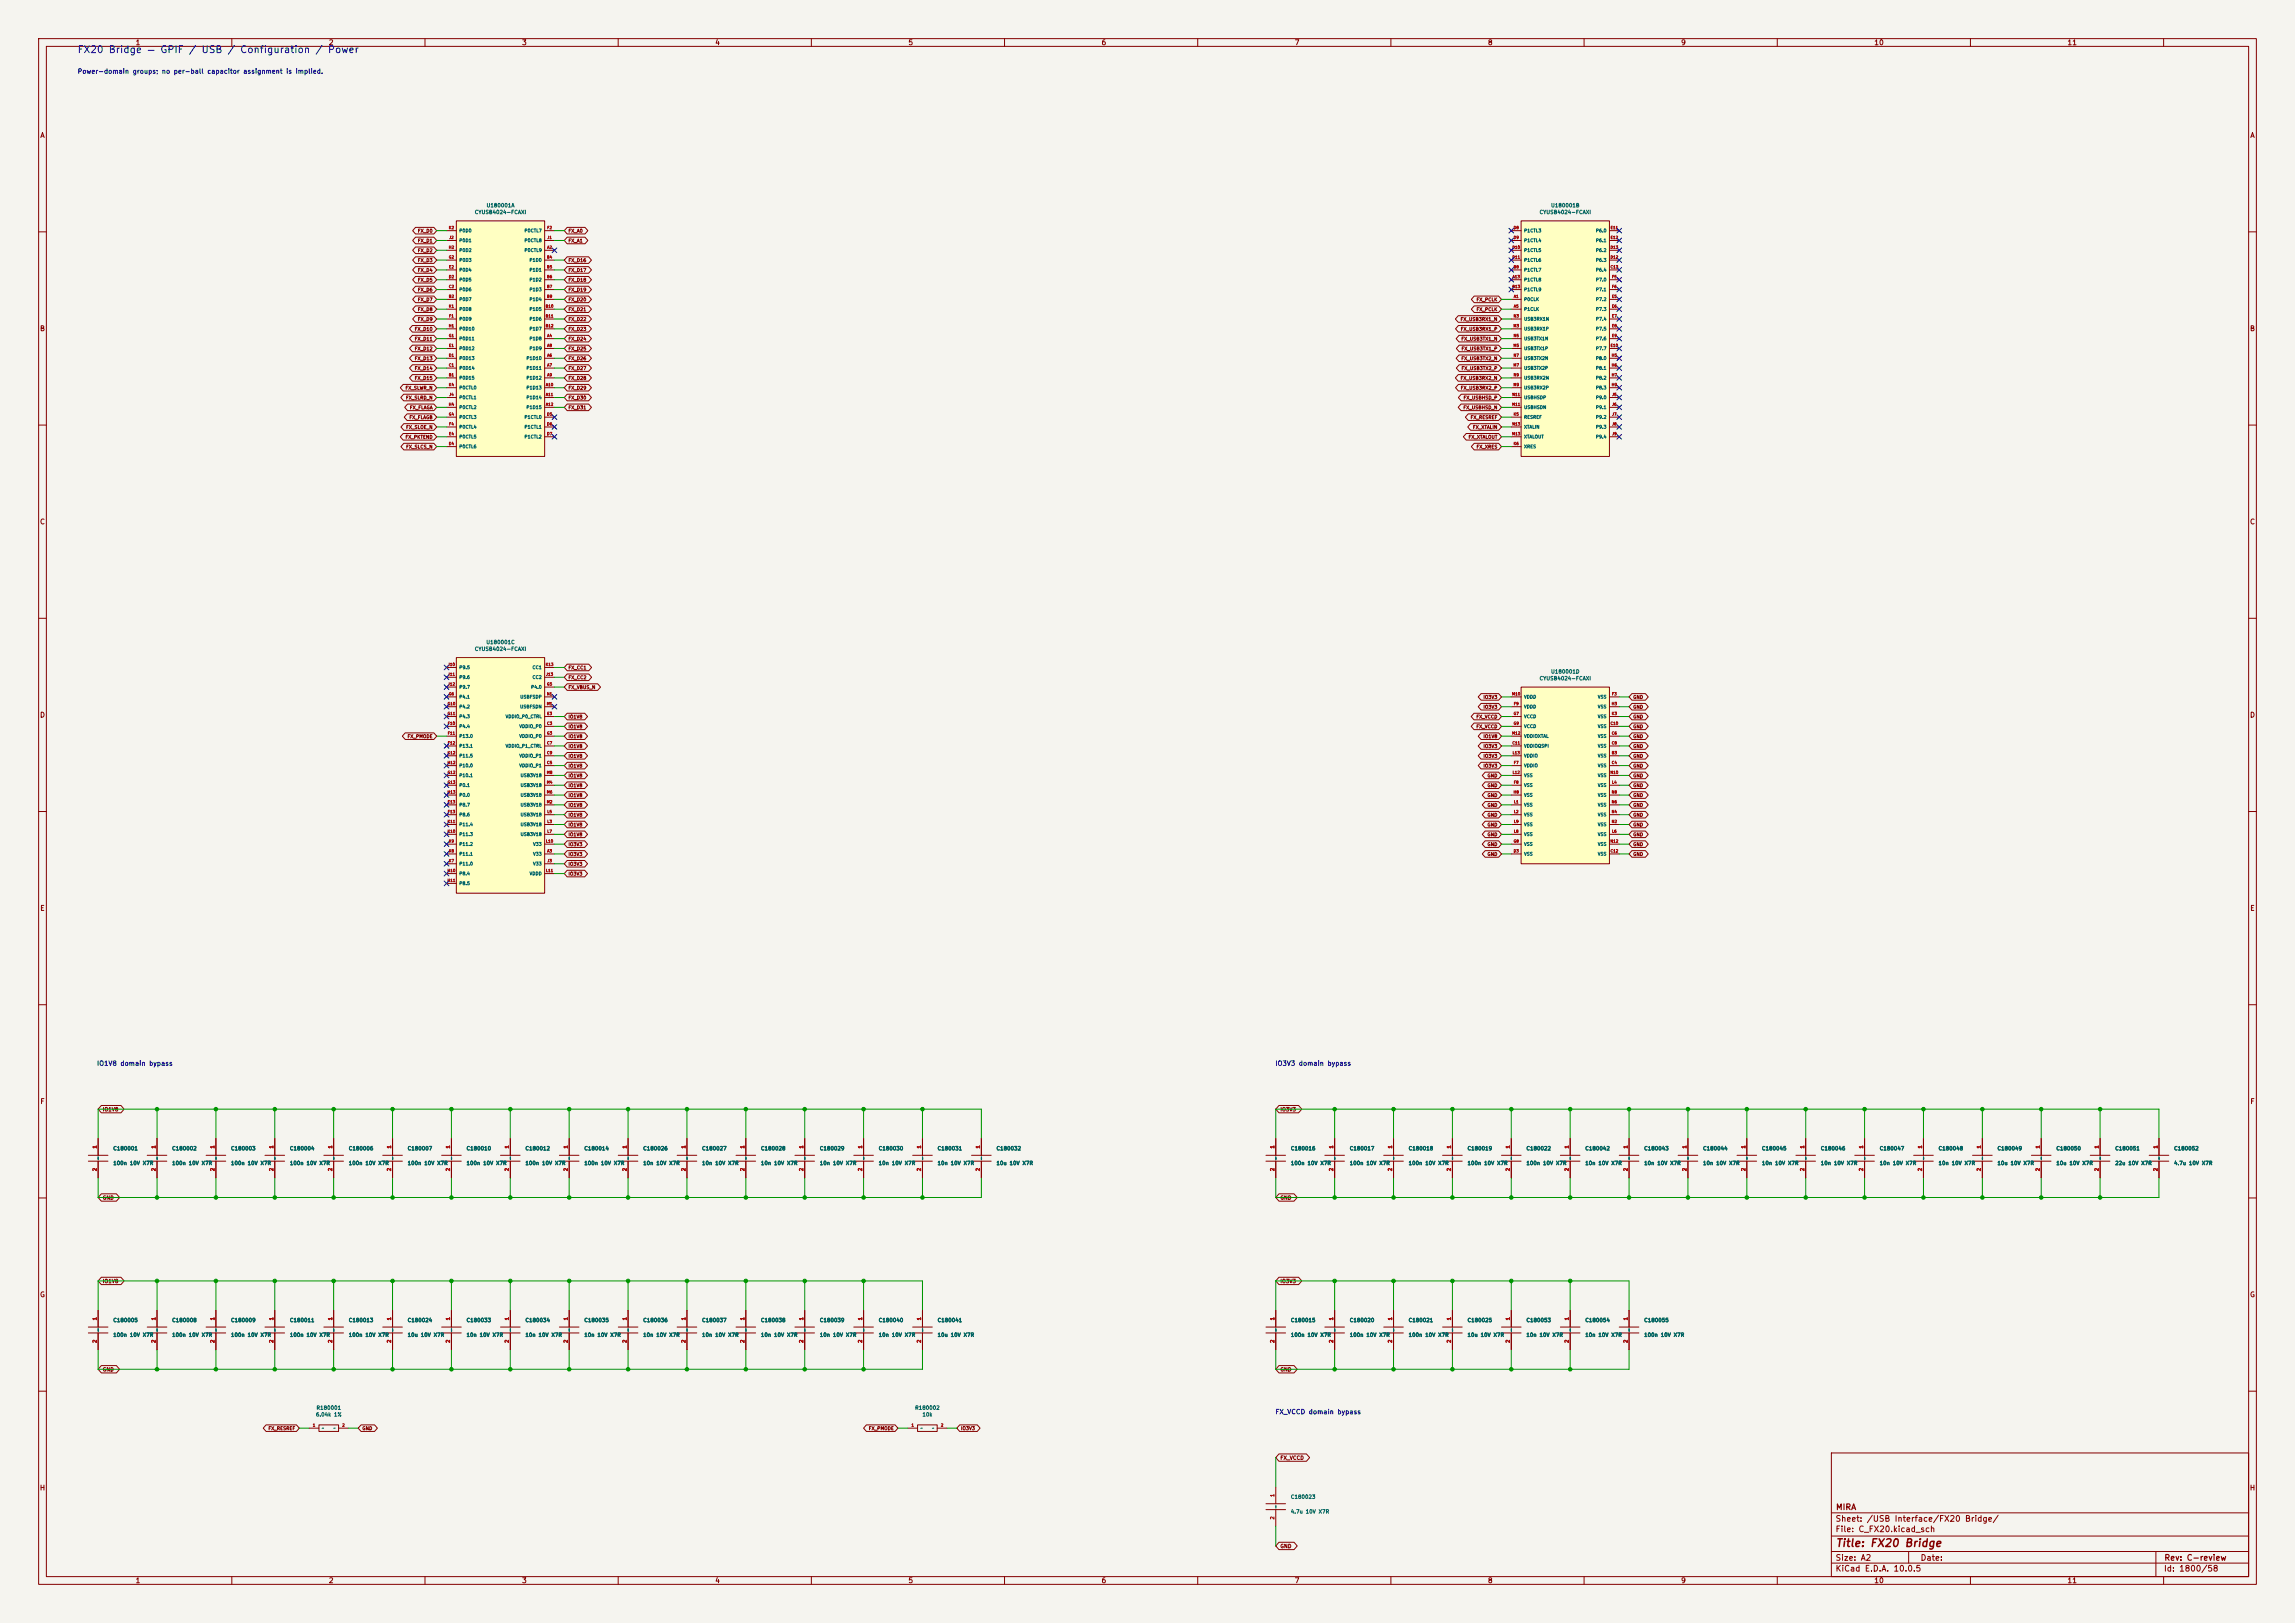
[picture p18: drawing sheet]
<svg xmlns="http://www.w3.org/2000/svg" width="594mm" height="420mm" viewBox="0 0 594 420" stroke-linecap="round" stroke-linejoin="round" font-family="sans-serif">
<defs><g id="words">
<text font-size="2" fill="#840000" x="475" y="400.8">Title: FX20 Bridge</text>
<text font-size="1.8" fill="#0000c2" x="19.9" y="14.2">FX20 Bridge — GPIF / USB / Configuration / Power</text>
<g font-size="1.5" fill="#840000">
<text x="475" y="394.1">Sheet: /USB Interface/FX20 Bridge/</text>
<text x="475.1" y="391.1">MIRA</text>
<text x="475" y="396.8">File: C_FX20.kicad_sch</text>
<text x="475" y="407">KiCad E.D.A. 10.0.5</text>
<text x="475" y="404.2">Size: A2</text>
<text x="497" y="404.2">Date:</text>
<text x="560" y="407">Id: 1800/58</text>
<text x="560.1" y="404.2">Rev: C-review</text>
</g>
<g font-size="1.3" fill="#840000">
<text x="35" y="12">1</text>
<text x="85" y="12">2</text>
<text x="135" y="12">3</text>
<text x="185" y="12">4</text>
<text x="235" y="12">5</text>
<text x="285" y="12">6</text>
<text x="335" y="12">7</text>
<text x="385" y="12">8</text>
<text x="435" y="12">9</text>
<text x="485" y="12">10</text>
<text x="535" y="12">11</text>
<text x="10.3" y="36">A</text>
<text x="582.3" y="36">A</text>
<text x="10.2" y="86">B</text>
<text x="582.2" y="86">B</text>
<text x="10.2" y="136">C</text>
<text x="582.2" y="136">C</text>
<text x="10.2" y="186">D</text>
<text x="582.2" y="186">D</text>
<text x="10.3" y="236">E</text>
<text x="582.3" y="236">E</text>
<text x="10.3" y="286">F</text>
<text x="582.3" y="286">F</text>
<text x="10.2" y="336">G</text>
<text x="582.2" y="336">G</text>
<text x="10.2" y="386">H</text>
<text x="582.2" y="386">H</text>
<text x="35" y="410">1</text>
<text x="85" y="410">2</text>
<text x="135" y="410">3</text>
<text x="185" y="410">4</text>
<text x="235" y="410">5</text>
<text x="285" y="410">6</text>
<text x="335" y="410">7</text>
<text x="385" y="410">8</text>
<text x="435" y="410">9</text>
<text x="485" y="410">10</text>
<text x="535" y="410">11</text>
</g>
<g font-size="1.2" fill="#0000c2">
<text x="20" y="19.4">Power-domain groups; no per-ball capacitor assignment is implied.</text>
<text x="25" y="276.1">IO1V8 domain bypass</text>
<text x="330" y="276.1">IO3V3 domain bypass</text>
<text x="330" y="366.3">FX_VCCD domain bypass</text>
</g>
<g font-size="1" fill="#006464">
<text x="125.8" y="53.9">U180001A</text>
<text x="401.3" y="53.9">U180001B</text>
<text x="122.8" y="55.6">CYUSB4024-FCAXI</text>
<text x="398.4" y="55.6">CYUSB4024-FCAXI</text>
<text x="125.8" y="166.9">U180001C</text>
<text x="122.8" y="168.6">CYUSB4024-FCAXI</text>
<text x="398.4" y="176.3">CYUSB4024-FCAXI</text>
<text x="401.3" y="174.5">U180001D</text>
<text x="29.2" y="297.9">C180001</text>
<text x="44.4" y="297.9">C180002</text>
<text x="59.7" y="297.9">C180003</text>
<text x="74.9" y="297.9">C180004</text>
<text x="90.2" y="297.9">C180006</text>
<text x="105.4" y="297.9">C180007</text>
<text x="120.6" y="297.9">C180010</text>
<text x="135.9" y="297.9">C180012</text>
<text x="151.1" y="297.9">C180014</text>
<text x="166.4" y="297.9">C180026</text>
<text x="181.6" y="297.9">C180027</text>
<text x="196.8" y="297.9">C180028</text>
<text x="212.1" y="297.9">C180029</text>
<text x="227.3" y="297.9">C180030</text>
<text x="242.6" y="297.9">C180031</text>
<text x="257.8" y="297.9">C180032</text>
<text x="334" y="297.9">C180016</text>
<text x="349.2" y="297.9">C180017</text>
<text x="364.5" y="297.9">C180018</text>
<text x="379.7" y="297.9">C180019</text>
<text x="395" y="297.9">C180022</text>
<text x="410.2" y="297.9">C180042</text>
<text x="425.4" y="297.9">C180043</text>
<text x="440.7" y="297.9">C180044</text>
<text x="455.9" y="297.9">C180045</text>
<text x="471.2" y="297.9">C180046</text>
<text x="486.4" y="297.9">C180047</text>
<text x="501.6" y="297.9">C180048</text>
<text x="516.9" y="297.9">C180049</text>
<text x="532.1" y="297.9">C180050</text>
<text x="547.4" y="297.9">C180051</text>
<text x="562.6" y="297.9">C180052</text>
<text x="29.2" y="301.7">100n 10V X7R</text>
<text x="44.4" y="301.7">100n 10V X7R</text>
<text x="59.7" y="301.7">100n 10V X7R</text>
<text x="74.9" y="301.7">100n 10V X7R</text>
<text x="90.2" y="301.7">100n 10V X7R</text>
<text x="105.4" y="301.7">100n 10V X7R</text>
<text x="120.6" y="301.7">100n 10V X7R</text>
<text x="135.9" y="301.7">100n 10V X7R</text>
<text x="151.1" y="301.7">100n 10V X7R</text>
<text x="166.4" y="301.7">10n 10V X7R</text>
<text x="181.6" y="301.7">10n 10V X7R</text>
<text x="196.8" y="301.7">10n 10V X7R</text>
<text x="212.1" y="301.7">10n 10V X7R</text>
<text x="227.3" y="301.7">10n 10V X7R</text>
<text x="242.6" y="301.7">10n 10V X7R</text>
<text x="257.8" y="301.7">10u 10V X7R</text>
<text x="334" y="301.7">100n 10V X7R</text>
<text x="349.2" y="301.7">100n 10V X7R</text>
<text x="364.5" y="301.7">100n 10V X7R</text>
<text x="379.7" y="301.7">100n 10V X7R</text>
<text x="395" y="301.7">100n 10V X7R</text>
<text x="410.2" y="301.7">10n 10V X7R</text>
<text x="425.4" y="301.7">10n 10V X7R</text>
<text x="440.7" y="301.7">10n 10V X7R</text>
<text x="455.9" y="301.7">10n 10V X7R</text>
<text x="471.2" y="301.7">10n 10V X7R</text>
<text x="486.4" y="301.7">10n 10V X7R</text>
<text x="501.6" y="301.7">10n 10V X7R</text>
<text x="516.9" y="301.7">10u 10V X7R</text>
<text x="532.1" y="301.7">10u 10V X7R</text>
<text x="547.4" y="301.7">22u 10V X7R</text>
<text x="562.6" y="301.7">4.7u 10V X7R</text>
<text x="29.2" y="342.3">C180005</text>
<text x="29.2" y="346.2">100n 10V X7R</text>
<text x="44.4" y="342.3">C180008</text>
<text x="44.4" y="346.2">100n 10V X7R</text>
<text x="59.7" y="342.3">C180009</text>
<text x="59.7" y="346.2">100n 10V X7R</text>
<text x="74.9" y="342.3">C180011</text>
<text x="74.9" y="346.2">100n 10V X7R</text>
<text x="90.2" y="342.3">C180013</text>
<text x="90.2" y="346.2">100n 10V X7R</text>
<text x="105.4" y="342.3">C180024</text>
<text x="105.4" y="346.2">10u 10V X7R</text>
<text x="120.6" y="342.3">C180033</text>
<text x="120.6" y="346.2">10n 10V X7R</text>
<text x="135.9" y="342.3">C180034</text>
<text x="135.9" y="346.2">10n 10V X7R</text>
<text x="151.1" y="342.3">C180035</text>
<text x="151.1" y="346.2">10n 10V X7R</text>
<text x="166.4" y="342.3">C180036</text>
<text x="166.4" y="346.2">10n 10V X7R</text>
<text x="181.6" y="342.3">C180037</text>
<text x="181.6" y="346.2">10n 10V X7R</text>
<text x="196.8" y="342.3">C180038</text>
<text x="196.8" y="346.2">10n 10V X7R</text>
<text x="212.1" y="342.3">C180039</text>
<text x="212.1" y="346.2">10n 10V X7R</text>
<text x="227.3" y="342.3">C180040</text>
<text x="227.3" y="346.2">10n 10V X7R</text>
<text x="242.6" y="342.3">C180041</text>
<text x="242.6" y="346.2">10u 10V X7R</text>
<text x="334" y="342.3">C180015</text>
<text x="334" y="346.2">100n 10V X7R</text>
<text x="349.2" y="342.3">C180020</text>
<text x="349.2" y="346.2">100n 10V X7R</text>
<text x="364.5" y="342.3">C180021</text>
<text x="364.5" y="346.2">100n 10V X7R</text>
<text x="379.7" y="342.3">C180025</text>
<text x="379.7" y="346.2">10u 10V X7R</text>
<text x="395" y="342.3">C180053</text>
<text x="395" y="346.2">10n 10V X7R</text>
<text x="410.2" y="342.3">C180054</text>
<text x="410.2" y="346.2">10n 10V X7R</text>
<text x="425.4" y="342.3">C180055</text>
<text x="425.4" y="346.2">100n 10V X7R</text>
<text x="81.8" y="365">R180001</text>
<text x="236.7" y="365">R180002</text>
<text x="81.7" y="366.8">6.04k 1%</text>
<text x="238.6" y="366.8">10k</text>
<text x="334" y="388.1">C180023</text>
<text x="334" y="391.9">4.7u 10V X7R</text>
</g>
<g font-size="1" fill="#840000">
<text x="26.5" y="287.8">IO1V8</text>
<text x="331.3" y="287.8">IO3V3</text>
<text x="26.5" y="310.7">GND</text>
<text x="331.3" y="310.7">GND</text>
<text x="26.5" y="332.3">IO1V8</text>
<text x="331.3" y="332.3">IO3V3</text>
<text x="26.5" y="355.1">GND</text>
<text x="331.3" y="355.1">GND</text>
<text x="331.3" y="378">FX_VCCD</text>
<text x="331.3" y="400.8">GND</text>
</g>
<g font-size=".9" fill="#840000">
<text x="108" y="60.4">FX_D0</text>
<text x="108" y="62.9">FX_D1</text>
<text x="108" y="65.5">FX_D2</text>
<text x="147" y="60.4">FX_A0</text>
<text x="147" y="62.9">FX_A1</text>
<text x="108" y="68">FX_D3</text>
<text x="108" y="70.6">FX_D4</text>
<text x="147" y="68">FX_D16</text>
<text x="147" y="70.6">FX_D17</text>
<text x="108" y="73.1">FX_D5</text>
<text x="108" y="75.6">FX_D6</text>
<text x="147" y="73.1">FX_D18</text>
<text x="147" y="75.6">FX_D19</text>
<text x="108" y="78.2">FX_D7</text>
<text x="108" y="80.7">FX_D8</text>
<text x="108" y="83.3">FX_D9</text>
<text x="147" y="78.2">FX_D20</text>
<text x="147" y="80.7">FX_D21</text>
<text x="147" y="83.3">FX_D22</text>
<text x="377.9" y="83.3">FX_USB3RX1_N</text>
<text x="382.1" y="80.7">FX_PCLK</text>
<text x="382.1" y="78.2">FX_PCLK</text>
<text x="107.2" y="88.3">FX_D11</text>
<text x="107.2" y="85.8">FX_D10</text>
<text x="147" y="85.8">FX_D23</text>
<text x="147" y="88.3">FX_D24</text>
<text x="378" y="85.8">FX_USB3RX1_P</text>
<text x="378.1" y="88.3">FX_USB3TX1_N</text>
<text x="107.2" y="90.9">FX_D12</text>
<text x="107.2" y="93.4">FX_D13</text>
<text x="107.2" y="96">FX_D14</text>
<text x="147" y="90.9">FX_D25</text>
<text x="147" y="96">FX_D27</text>
<text x="147" y="93.4">FX_D26</text>
<text x="378.1" y="93.4">FX_USB3TX2_N</text>
<text x="378.2" y="90.9">FX_USB3TX1_P</text>
<text x="378.2" y="96">FX_USB3TX2_P</text>
<text x="104.8" y="101">FX_SLWR_N</text>
<text x="107.2" y="98.5">FX_D15</text>
<text x="147" y="98.5">FX_D28</text>
<text x="147" y="101">FX_D29</text>
<text x="377.9" y="98.5">FX_USB3RX2_N</text>
<text x="378" y="101">FX_USB3RX2_P</text>
<text x="105" y="103.6">FX_SLRD_N</text>
<text x="106" y="106.1">FX_FLAGA</text>
<text x="147" y="103.6">FX_D30</text>
<text x="147" y="106.1">FX_D31</text>
<text x="378.7" y="106.1">FX_USBHSD_N</text>
<text x="378.7" y="103.6">FX_USBHSD_P</text>
<text x="104.8" y="113.7">FX_PKTEND</text>
<text x="105" y="111.2">FX_SLOE_N</text>
<text x="105.9" y="108.7">FX_FLAGB</text>
<text x="380" y="113.7">FX_XTALOUT</text>
<text x="380.5" y="108.7">FX_RESREF</text>
<text x="381.1" y="111.2">FX_XTALIN</text>
<text x="105" y="116.3">FX_SLCS_N</text>
<text x="382.1" y="116.3">FX_XRES</text>
<text x="147" y="173.4">FX_CC1</text>
<text x="147" y="176">FX_CC2</text>
<text x="147" y="178.5">FX_VBUS_N</text>
<text x="383.8" y="181">IO3V3</text>
<text x="383.8" y="183.6">IO3V3</text>
<text x="422.6" y="181">GND</text>
<text x="422.6" y="183.6">GND</text>
<text x="105.4" y="191.2">FX_PMODE</text>
<text x="147" y="188.7">IO1V8</text>
<text x="147" y="186.1">IO1V8</text>
<text x="147" y="191.2">IO1V8</text>
<text x="382" y="188.7">FX_VCCD</text>
<text x="382" y="186.1">FX_VCCD</text>
<text x="383.8" y="191.2">IO1V8</text>
<text x="422.6" y="186.1">GND</text>
<text x="422.6" y="188.7">GND</text>
<text x="422.6" y="191.2">GND</text>
<text x="147" y="193.7">IO1V8</text>
<text x="147" y="196.3">IO1V8</text>
<text x="383.8" y="196.3">IO3V3</text>
<text x="383.8" y="193.7">IO3V3</text>
<text x="422.6" y="193.7">GND</text>
<text x="422.6" y="196.3">GND</text>
<text x="147" y="198.8">IO1V8</text>
<text x="147" y="201.4">IO1V8</text>
<text x="147" y="203.9">IO1V8</text>
<text x="383.8" y="198.8">IO3V3</text>
<text x="384.9" y="201.4">GND</text>
<text x="384.9" y="203.9">GND</text>
<text x="422.6" y="198.8">GND</text>
<text x="422.6" y="201.4">GND</text>
<text x="422.6" y="203.9">GND</text>
<text x="147" y="209">IO1V8</text>
<text x="147" y="206.4">IO1V8</text>
<text x="384.9" y="206.4">GND</text>
<text x="384.9" y="209">GND</text>
<text x="422.6" y="206.4">GND</text>
<text x="422.6" y="209">GND</text>
<text x="147" y="211.5">IO1V8</text>
<text x="147" y="214.1">IO1V8</text>
<text x="384.9" y="214.1">GND</text>
<text x="384.9" y="211.5">GND</text>
<text x="422.6" y="211.5">GND</text>
<text x="422.6" y="214.1">GND</text>
<text x="147" y="216.6">IO1V8</text>
<text x="147" y="219.1">IO3V3</text>
<text x="147" y="221.7">IO3V3</text>
<text x="384.9" y="221.7">GND</text>
<text x="384.9" y="216.6">GND</text>
<text x="384.9" y="219.1">GND</text>
<text x="422.6" y="221.7">GND</text>
<text x="422.6" y="219.1">GND</text>
<text x="422.6" y="216.6">GND</text>
<text x="147" y="224.2">IO3V3</text>
<text x="147" y="226.8">IO3V3</text>
<text x="69.4" y="370.3">FX_RESREF</text>
<text x="93.7" y="370.3">GND</text>
<text x="224.8" y="370.3">FX_PMODE</text>
<text x="248.6" y="370.3">IO3V3</text>
</g>
<g font-size=".9" fill="#a90000">
<text x="25.2" y="297.3" transform="rotate(-90 25.2 297.3)">1</text>
<text x="40.4" y="297.3" transform="rotate(-90 40.4 297.3)">1</text>
<text x="55.7" y="297.3" transform="rotate(-90 55.7 297.3)">1</text>
<text x="70.9" y="297.3" transform="rotate(-90 70.9 297.3)">1</text>
<text x="86.2" y="297.3" transform="rotate(-90 86.2 297.3)">1</text>
<text x="101.4" y="297.3" transform="rotate(-90 101.4 297.3)">1</text>
<text x="116.6" y="297.3" transform="rotate(-90 116.6 297.3)">1</text>
<text x="131.9" y="297.3" transform="rotate(-90 131.9 297.3)">1</text>
<text x="147.1" y="297.3" transform="rotate(-90 147.1 297.3)">1</text>
<text x="162.4" y="297.3" transform="rotate(-90 162.4 297.3)">1</text>
<text x="177.6" y="297.3" transform="rotate(-90 177.6 297.3)">1</text>
<text x="192.8" y="297.3" transform="rotate(-90 192.8 297.3)">1</text>
<text x="208.1" y="297.3" transform="rotate(-90 208.1 297.3)">1</text>
<text x="223.3" y="297.3" transform="rotate(-90 223.3 297.3)">1</text>
<text x="238.6" y="297.3" transform="rotate(-90 238.6 297.3)">1</text>
<text x="253.8" y="297.3" transform="rotate(-90 253.8 297.3)">1</text>
<text x="330" y="297.3" transform="rotate(-90 330 297.3)">1</text>
<text x="345.2" y="297.3" transform="rotate(-90 345.2 297.3)">1</text>
<text x="360.5" y="297.3" transform="rotate(-90 360.5 297.3)">1</text>
<text x="375.7" y="297.3" transform="rotate(-90 375.7 297.3)">1</text>
<text x="391" y="297.3" transform="rotate(-90 391 297.3)">1</text>
<text x="406.2" y="297.3" transform="rotate(-90 406.2 297.3)">1</text>
<text x="421.4" y="297.3" transform="rotate(-90 421.4 297.3)">1</text>
<text x="436.7" y="297.3" transform="rotate(-90 436.7 297.3)">1</text>
<text x="451.9" y="297.3" transform="rotate(-90 451.9 297.3)">1</text>
<text x="467.2" y="297.3" transform="rotate(-90 467.2 297.3)">1</text>
<text x="482.4" y="297.3" transform="rotate(-90 482.4 297.3)">1</text>
<text x="497.6" y="297.3" transform="rotate(-90 497.6 297.3)">1</text>
<text x="512.9" y="297.3" transform="rotate(-90 512.9 297.3)">1</text>
<text x="528.1" y="297.3" transform="rotate(-90 528.1 297.3)">1</text>
<text x="543.4" y="297.3" transform="rotate(-90 543.4 297.3)">1</text>
<text x="558.6" y="297.3" transform="rotate(-90 558.6 297.3)">1</text>
<text x="25.2" y="303.2" transform="rotate(-90 25.2 303.2)">2</text>
<text x="40.4" y="303.2" transform="rotate(-90 40.4 303.2)">2</text>
<text x="55.7" y="303.2" transform="rotate(-90 55.7 303.2)">2</text>
<text x="70.9" y="303.2" transform="rotate(-90 70.9 303.2)">2</text>
<text x="86.2" y="303.2" transform="rotate(-90 86.2 303.2)">2</text>
<text x="101.4" y="303.2" transform="rotate(-90 101.4 303.2)">2</text>
<text x="116.6" y="303.2" transform="rotate(-90 116.6 303.2)">2</text>
<text x="131.9" y="303.2" transform="rotate(-90 131.9 303.2)">2</text>
<text x="147.1" y="303.2" transform="rotate(-90 147.1 303.2)">2</text>
<text x="162.4" y="303.2" transform="rotate(-90 162.4 303.2)">2</text>
<text x="177.6" y="303.2" transform="rotate(-90 177.6 303.2)">2</text>
<text x="192.8" y="303.2" transform="rotate(-90 192.8 303.2)">2</text>
<text x="208.1" y="303.2" transform="rotate(-90 208.1 303.2)">2</text>
<text x="223.3" y="303.2" transform="rotate(-90 223.3 303.2)">2</text>
<text x="238.6" y="303.2" transform="rotate(-90 238.6 303.2)">2</text>
<text x="253.8" y="303.2" transform="rotate(-90 253.8 303.2)">2</text>
<text x="330" y="303.2" transform="rotate(-90 330 303.2)">2</text>
<text x="345.2" y="303.2" transform="rotate(-90 345.2 303.2)">2</text>
<text x="360.5" y="303.2" transform="rotate(-90 360.5 303.2)">2</text>
<text x="375.7" y="303.2" transform="rotate(-90 375.7 303.2)">2</text>
<text x="391" y="303.2" transform="rotate(-90 391 303.2)">2</text>
<text x="406.2" y="303.2" transform="rotate(-90 406.2 303.2)">2</text>
<text x="421.4" y="303.2" transform="rotate(-90 421.4 303.2)">2</text>
<text x="436.7" y="303.2" transform="rotate(-90 436.7 303.2)">2</text>
<text x="451.9" y="303.2" transform="rotate(-90 451.9 303.2)">2</text>
<text x="467.2" y="303.2" transform="rotate(-90 467.2 303.2)">2</text>
<text x="482.4" y="303.2" transform="rotate(-90 482.4 303.2)">2</text>
<text x="497.6" y="303.2" transform="rotate(-90 497.6 303.2)">2</text>
<text x="512.9" y="303.2" transform="rotate(-90 512.9 303.2)">2</text>
<text x="528.1" y="303.2" transform="rotate(-90 528.1 303.2)">2</text>
<text x="543.4" y="303.2" transform="rotate(-90 543.4 303.2)">2</text>
<text x="558.6" y="303.2" transform="rotate(-90 558.6 303.2)">2</text>
<text x="25.2" y="341.8" transform="rotate(-90 25.2 341.8)">1</text>
<text x="40.4" y="341.8" transform="rotate(-90 40.4 341.8)">1</text>
<text x="55.7" y="341.8" transform="rotate(-90 55.7 341.8)">1</text>
<text x="70.9" y="341.8" transform="rotate(-90 70.9 341.8)">1</text>
<text x="86.2" y="341.8" transform="rotate(-90 86.2 341.8)">1</text>
<text x="101.4" y="341.8" transform="rotate(-90 101.4 341.8)">1</text>
<text x="116.6" y="341.8" transform="rotate(-90 116.6 341.8)">1</text>
<text x="131.9" y="341.8" transform="rotate(-90 131.9 341.8)">1</text>
<text x="147.1" y="341.8" transform="rotate(-90 147.1 341.8)">1</text>
<text x="162.4" y="341.8" transform="rotate(-90 162.4 341.8)">1</text>
<text x="177.6" y="341.8" transform="rotate(-90 177.6 341.8)">1</text>
<text x="192.8" y="341.8" transform="rotate(-90 192.8 341.8)">1</text>
<text x="208.1" y="341.8" transform="rotate(-90 208.1 341.8)">1</text>
<text x="223.3" y="341.8" transform="rotate(-90 223.3 341.8)">1</text>
<text x="238.6" y="341.8" transform="rotate(-90 238.6 341.8)">1</text>
<text x="330" y="341.8" transform="rotate(-90 330 341.8)">1</text>
<text x="345.2" y="341.8" transform="rotate(-90 345.2 341.8)">1</text>
<text x="360.5" y="341.8" transform="rotate(-90 360.5 341.8)">1</text>
<text x="375.7" y="341.8" transform="rotate(-90 375.7 341.8)">1</text>
<text x="391" y="341.8" transform="rotate(-90 391 341.8)">1</text>
<text x="406.2" y="341.8" transform="rotate(-90 406.2 341.8)">1</text>
<text x="421.4" y="341.8" transform="rotate(-90 421.4 341.8)">1</text>
<text x="25.2" y="347.6" transform="rotate(-90 25.2 347.6)">2</text>
<text x="40.4" y="347.6" transform="rotate(-90 40.4 347.6)">2</text>
<text x="55.7" y="347.6" transform="rotate(-90 55.7 347.6)">2</text>
<text x="70.9" y="347.6" transform="rotate(-90 70.9 347.6)">2</text>
<text x="86.2" y="347.6" transform="rotate(-90 86.2 347.6)">2</text>
<text x="101.4" y="347.6" transform="rotate(-90 101.4 347.6)">2</text>
<text x="116.6" y="347.6" transform="rotate(-90 116.6 347.6)">2</text>
<text x="131.9" y="347.6" transform="rotate(-90 131.9 347.6)">2</text>
<text x="147.1" y="347.6" transform="rotate(-90 147.1 347.6)">2</text>
<text x="162.4" y="347.6" transform="rotate(-90 162.4 347.6)">2</text>
<text x="177.6" y="347.6" transform="rotate(-90 177.6 347.6)">2</text>
<text x="192.8" y="347.6" transform="rotate(-90 192.8 347.6)">2</text>
<text x="208.1" y="347.6" transform="rotate(-90 208.1 347.6)">2</text>
<text x="223.3" y="347.6" transform="rotate(-90 223.3 347.6)">2</text>
<text x="238.6" y="347.6" transform="rotate(-90 238.6 347.6)">2</text>
<text x="330" y="347.6" transform="rotate(-90 330 347.6)">2</text>
<text x="345.2" y="347.6" transform="rotate(-90 345.2 347.6)">2</text>
<text x="360.5" y="347.6" transform="rotate(-90 360.5 347.6)">2</text>
<text x="375.7" y="347.6" transform="rotate(-90 375.7 347.6)">2</text>
<text x="391" y="347.6" transform="rotate(-90 391 347.6)">2</text>
<text x="406.2" y="347.6" transform="rotate(-90 406.2 347.6)">2</text>
<text x="421.4" y="347.6" transform="rotate(-90 421.4 347.6)">2</text>
<text x="330" y="387.5" transform="rotate(-90 330 387.5)">1</text>
<text x="330" y="393.3" transform="rotate(-90 330 393.3)">2</text>
</g>
<g font-size=".9" fill="#006464">
<text x="26.1" y="300.3" transform="rotate(-90 26.1 300.3)">~</text>
<text x="41.3" y="300.3" transform="rotate(-90 41.3 300.3)">~</text>
<text x="56.6" y="300.3" transform="rotate(-90 56.6 300.3)">~</text>
<text x="71.8" y="300.3" transform="rotate(-90 71.8 300.3)">~</text>
<text x="87" y="300.3" transform="rotate(-90 87 300.3)">~</text>
<text x="102.3" y="300.3" transform="rotate(-90 102.3 300.3)">~</text>
<text x="117.5" y="300.3" transform="rotate(-90 117.5 300.3)">~</text>
<text x="132.8" y="300.3" transform="rotate(-90 132.8 300.3)">~</text>
<text x="148" y="300.3" transform="rotate(-90 148 300.3)">~</text>
<text x="163.2" y="300.3" transform="rotate(-90 163.2 300.3)">~</text>
<text x="178.5" y="300.3" transform="rotate(-90 178.5 300.3)">~</text>
<text x="193.7" y="300.3" transform="rotate(-90 193.7 300.3)">~</text>
<text x="209" y="300.3" transform="rotate(-90 209 300.3)">~</text>
<text x="224.2" y="300.3" transform="rotate(-90 224.2 300.3)">~</text>
<text x="239.4" y="300.3" transform="rotate(-90 239.4 300.3)">~</text>
<text x="254.7" y="300.3" transform="rotate(-90 254.7 300.3)">~</text>
<text x="330.9" y="300.3" transform="rotate(-90 330.9 300.3)">~</text>
<text x="346.1" y="300.3" transform="rotate(-90 346.1 300.3)">~</text>
<text x="361.4" y="300.3" transform="rotate(-90 361.4 300.3)">~</text>
<text x="376.6" y="300.3" transform="rotate(-90 376.6 300.3)">~</text>
<text x="391.8" y="300.3" transform="rotate(-90 391.8 300.3)">~</text>
<text x="407.1" y="300.3" transform="rotate(-90 407.1 300.3)">~</text>
<text x="422.3" y="300.3" transform="rotate(-90 422.3 300.3)">~</text>
<text x="437.6" y="300.3" transform="rotate(-90 437.6 300.3)">~</text>
<text x="452.8" y="300.3" transform="rotate(-90 452.8 300.3)">~</text>
<text x="468" y="300.3" transform="rotate(-90 468 300.3)">~</text>
<text x="483.3" y="300.3" transform="rotate(-90 483.3 300.3)">~</text>
<text x="498.5" y="300.3" transform="rotate(-90 498.5 300.3)">~</text>
<text x="513.8" y="300.3" transform="rotate(-90 513.8 300.3)">~</text>
<text x="529" y="300.3" transform="rotate(-90 529 300.3)">~</text>
<text x="544.2" y="300.3" transform="rotate(-90 544.2 300.3)">~</text>
<text x="559.5" y="300.3" transform="rotate(-90 559.5 300.3)">~</text>
<text x="26.1" y="344.7" transform="rotate(-90 26.1 344.7)">~</text>
<text x="41.3" y="344.7" transform="rotate(-90 41.3 344.7)">~</text>
<text x="56.6" y="344.7" transform="rotate(-90 56.6 344.7)">~</text>
<text x="71.8" y="344.7" transform="rotate(-90 71.8 344.7)">~</text>
<text x="87" y="344.7" transform="rotate(-90 87 344.7)">~</text>
<text x="102.3" y="344.7" transform="rotate(-90 102.3 344.7)">~</text>
<text x="117.5" y="344.7" transform="rotate(-90 117.5 344.7)">~</text>
<text x="132.8" y="344.7" transform="rotate(-90 132.8 344.7)">~</text>
<text x="148" y="344.7" transform="rotate(-90 148 344.7)">~</text>
<text x="163.2" y="344.7" transform="rotate(-90 163.2 344.7)">~</text>
<text x="178.5" y="344.7" transform="rotate(-90 178.5 344.7)">~</text>
<text x="193.7" y="344.7" transform="rotate(-90 193.7 344.7)">~</text>
<text x="209" y="344.7" transform="rotate(-90 209 344.7)">~</text>
<text x="224.2" y="344.7" transform="rotate(-90 224.2 344.7)">~</text>
<text x="239.4" y="344.7" transform="rotate(-90 239.4 344.7)">~</text>
<text x="330.9" y="344.7" transform="rotate(-90 330.9 344.7)">~</text>
<text x="346.1" y="344.7" transform="rotate(-90 346.1 344.7)">~</text>
<text x="361.4" y="344.7" transform="rotate(-90 361.4 344.7)">~</text>
<text x="376.6" y="344.7" transform="rotate(-90 376.6 344.7)">~</text>
<text x="391.8" y="344.7" transform="rotate(-90 391.8 344.7)">~</text>
<text x="407.1" y="344.7" transform="rotate(-90 407.1 344.7)">~</text>
<text x="422.3" y="344.7" transform="rotate(-90 422.3 344.7)">~</text>
<text x="330.9" y="390.5" transform="rotate(-90 330.9 390.5)">~</text>
</g>
<g font-size=".8" fill="#006464">
<text x="118.8" y="65.4">P0D2</text>
<text x="118.8" y="62.8">P0D1</text>
<text x="118.8" y="60.3">P0D0</text>
<text x="135.6" y="65.4">P0CTL9</text>
<text x="135.6" y="60.3">P0CTL7</text>
<text x="135.6" y="62.8">P0CTL8</text>
<text x="394.4" y="60.3">P1CTL3</text>
<text x="394.4" y="62.8">P1CTL4</text>
<text x="394.4" y="65.4">P1CTL5</text>
<text x="413" y="65.4">P6.2</text>
<text x="413" y="60.3">P6.0</text>
<text x="413" y="62.8">P6.1</text>
<text x="118.8" y="70.5">P0D4</text>
<text x="118.8" y="67.9">P0D3</text>
<text x="136.9" y="67.9">P1D0</text>
<text x="136.9" y="70.5">P1D1</text>
<text x="394.4" y="70.5">P1CTL7</text>
<text x="394.4" y="67.9">P1CTL6</text>
<text x="413" y="70.5">P6.4</text>
<text x="413" y="67.9">P6.3</text>
<text x="118.8" y="75.5">P0D6</text>
<text x="118.8" y="73">P0D5</text>
<text x="136.9" y="73">P1D2</text>
<text x="136.9" y="75.5">P1D3</text>
<text x="394.4" y="73">P1CTL8</text>
<text x="394.4" y="75.5">P1CTL9</text>
<text x="413" y="73">P7.0</text>
<text x="413" y="75.5">P7.1</text>
<text x="118.8" y="78.1">P0D7</text>
<text x="118.8" y="83.2">P0D9</text>
<text x="118.8" y="80.6">P0D8</text>
<text x="136.9" y="78.1">P1D4</text>
<text x="136.9" y="80.6">P1D5</text>
<text x="136.9" y="83.2">P1D6</text>
<text x="394.4" y="78.1">P0CLK</text>
<text x="394.4" y="80.6">P1CLK</text>
<text x="394.4" y="83.2">USB3RX1N</text>
<text x="413" y="78.1">P7.2</text>
<text x="413" y="80.6">P7.3</text>
<text x="413" y="83.2">P7.4</text>
<text x="118.8" y="88.2">P0D11</text>
<text x="118.8" y="85.7">P0D10</text>
<text x="136.9" y="88.2">P1D8</text>
<text x="136.9" y="85.7">P1D7</text>
<text x="394.4" y="85.7">USB3RX1P</text>
<text x="394.4" y="88.2">USB3TX1N</text>
<text x="413" y="85.7">P7.5</text>
<text x="413" y="88.2">P7.6</text>
<text x="118.8" y="95.9">P0D14</text>
<text x="118.8" y="93.3">P0D13</text>
<text x="118.8" y="90.8">P0D12</text>
<text x="136.2" y="93.3">P1D10</text>
<text x="136.2" y="95.9">P1D11</text>
<text x="136.9" y="90.8">P1D9</text>
<text x="394.4" y="90.8">USB3TX1P</text>
<text x="394.4" y="95.9">USB3TX2P</text>
<text x="394.4" y="93.3">USB3TX2N</text>
<text x="413" y="90.8">P7.7</text>
<text x="413" y="93.3">P8.0</text>
<text x="413" y="95.9">P8.1</text>
<text x="118.8" y="98.4">P0D15</text>
<text x="118.8" y="100.9">P0CTL0</text>
<text x="136.2" y="98.4">P1D12</text>
<text x="136.2" y="100.9">P1D13</text>
<text x="394.4" y="100.9">USB3RX2P</text>
<text x="394.4" y="98.4">USB3RX2N</text>
<text x="413" y="98.4">P8.2</text>
<text x="413" y="100.9">P8.3</text>
<text x="118.8" y="106">P0CTL2</text>
<text x="118.8" y="103.5">P0CTL1</text>
<text x="136.2" y="103.5">P1D14</text>
<text x="136.2" y="106">P1D15</text>
<text x="394.4" y="106">USBHSDN</text>
<text x="394.4" y="103.5">USBHSDP</text>
<text x="413" y="103.5">P9.0</text>
<text x="413" y="106">P9.1</text>
<text x="118.8" y="113.6">P0CTL5</text>
<text x="118.8" y="111.1">P0CTL4</text>
<text x="118.8" y="108.6">P0CTL3</text>
<text x="135.6" y="108.6">P1CTL0</text>
<text x="135.6" y="111.1">P1CTL1</text>
<text x="135.6" y="113.6">P1CTL2</text>
<text x="394.4" y="108.6">RESREF</text>
<text x="394.4" y="113.6">XTALOUT</text>
<text x="394.4" y="111.1">XTALIN</text>
<text x="413" y="108.6">P9.2</text>
<text x="413" y="111.1">P9.3</text>
<text x="413" y="113.6">P9.4</text>
<text x="118.8" y="116.2">P0CTL6</text>
<text x="394.4" y="116.2">XRES</text>
<text x="118.8" y="173.3">P9.5</text>
<text x="137.7" y="173.3">CC1</text>
<text x="118.8" y="175.9">P9.6</text>
<text x="118.8" y="178.4">P9.7</text>
<text x="137.4" y="178.4">P4.0</text>
<text x="137.7" y="175.9">CC2</text>
<text x="118.8" y="181">P4.1</text>
<text x="118.8" y="183.5">P4.2</text>
<text x="134.5" y="183.5">USBFSDN</text>
<text x="134.6" y="181">USBFSDP</text>
<text x="394.4" y="183.5">VDDD</text>
<text x="394.4" y="181">VDDD</text>
<text x="413.5" y="181">VSS</text>
<text x="413.5" y="183.5">VSS</text>
<text x="118.8" y="188.6">P4.4</text>
<text x="118.8" y="191.1">P13.0</text>
<text x="118.8" y="186">P4.3</text>
<text x="130.8" y="186">VDDIO_P0_CTRL</text>
<text x="134.3" y="188.6">VDDIO_P0</text>
<text x="134.3" y="191.1">VDDIO_P0</text>
<text x="394.4" y="186">VCCD</text>
<text x="394.4" y="188.6">VCCD</text>
<text x="394.4" y="191.1">VDDIOXTAL</text>
<text x="413.5" y="191.1">VSS</text>
<text x="413.5" y="188.6">VSS</text>
<text x="413.5" y="186">VSS</text>
<text x="118.8" y="193.7">P13.1</text>
<text x="118.8" y="196.2">P11.5</text>
<text x="130.8" y="193.7">VDDIO_P1_CTRL</text>
<text x="134.3" y="196.2">VDDIO_P1</text>
<text x="394.4" y="193.7">VDDIOQSPI</text>
<text x="394.4" y="196.2">VDDIO</text>
<text x="413.5" y="196.2">VSS</text>
<text x="413.5" y="193.7">VSS</text>
<text x="118.8" y="201.3">P10.1</text>
<text x="118.8" y="203.8">P0.1</text>
<text x="118.8" y="198.7">P10.0</text>
<text x="134.3" y="198.7">VDDIO_P1</text>
<text x="134.6" y="203.8">USB3V18</text>
<text x="134.6" y="201.3">USB3V18</text>
<text x="394.4" y="198.7">VDDIO</text>
<text x="394.4" y="203.8">VSS</text>
<text x="394.4" y="201.3">VSS</text>
<text x="413.5" y="198.7">VSS</text>
<text x="413.5" y="203.8">VSS</text>
<text x="413.5" y="201.3">VSS</text>
<text x="118.8" y="208.9">P8.7</text>
<text x="118.8" y="206.4">P0.0</text>
<text x="134.6" y="208.9">USB3V18</text>
<text x="134.6" y="206.4">USB3V18</text>
<text x="394.4" y="206.4">VSS</text>
<text x="394.4" y="208.9">VSS</text>
<text x="413.5" y="208.9">VSS</text>
<text x="413.5" y="206.4">VSS</text>
<text x="118.8" y="211.4">P8.6</text>
<text x="118.8" y="214">P11.4</text>
<text x="134.6" y="214">USB3V18</text>
<text x="134.6" y="211.4">USB3V18</text>
<text x="394.4" y="211.4">VSS</text>
<text x="394.4" y="214">VSS</text>
<text x="413.5" y="214">VSS</text>
<text x="413.5" y="211.4">VSS</text>
<text x="118.8" y="221.6">P11.1</text>
<text x="118.8" y="219.1">P11.2</text>
<text x="118.8" y="216.5">P11.3</text>
<text x="134.6" y="216.5">USB3V18</text>
<text x="137.9" y="221.6">V33</text>
<text x="137.9" y="219.1">V33</text>
<text x="394.4" y="221.6">VSS</text>
<text x="394.4" y="219.1">VSS</text>
<text x="394.4" y="216.5">VSS</text>
<text x="413.5" y="221.6">VSS</text>
<text x="413.5" y="216.5">VSS</text>
<text x="413.5" y="219.1">VSS</text>
<text x="118.8" y="226.7">P8.4</text>
<text x="118.8" y="224.1">P11.0</text>
<text x="137" y="226.7">VDDD</text>
<text x="137.9" y="224.1">V33</text>
<text x="118.8" y="229.2">P8.5</text>
<text x="83.2" y="370.2">~</text>
<text x="86.2" y="370.2">~</text>
<text x="238.2" y="370.2">~</text>
<text x="241.2" y="370.2">~</text>
</g>
<g font-size=".7" fill="#a90000">
<text x="116.1" y="59.5">K2</text>
<text x="141.5" y="59.5">F2</text>
<text x="391.7" y="59.5">D8</text>
<text x="416.8" y="59.5">E11</text>
<text x="116.1" y="64.5">H2</text>
<text x="116.2" y="62">J2</text>
<text x="141.5" y="64.5">A2</text>
<text x="141.6" y="62">J1</text>
<text x="391.3" y="64.5">D10</text>
<text x="391.7" y="62">D9</text>
<text x="416.7" y="64.5">D13</text>
<text x="416.8" y="62">E12</text>
<text x="116.1" y="67.1">G2</text>
<text x="116.1" y="69.6">E2</text>
<text x="141.5" y="67.1">B4</text>
<text x="141.5" y="69.6">B5</text>
<text x="391.3" y="67.1">D11</text>
<text x="391.7" y="69.6">B8</text>
<text x="416.7" y="69.6">C13</text>
<text x="416.7" y="67.1">D12</text>
<text x="116.1" y="77.2">B2</text>
<text x="116.1" y="74.7">C2</text>
<text x="116.1" y="72.2">D2</text>
<text x="141.5" y="72.2">B6</text>
<text x="141.5" y="74.7">B7</text>
<text x="141.5" y="77.2">B9</text>
<text x="391.3" y="74.7">B13</text>
<text x="391.4" y="72.2">A13</text>
<text x="391.7" y="77.2">A1</text>
<text x="417.1" y="77.2">E5</text>
<text x="417.1" y="72.2">F5</text>
<text x="417.1" y="74.7">F6</text>
<text x="116.1" y="79.8">K1</text>
<text x="116.1" y="82.3">F1</text>
<text x="141.2" y="79.8">B10</text>
<text x="141.2" y="82.3">B11</text>
<text x="391.7" y="82.3">N3</text>
<text x="391.7" y="79.8">A5</text>
<text x="417.1" y="79.8">E6</text>
<text x="417.1" y="82.3">E7</text>
<text x="116.1" y="84.9">H1</text>
<text x="116.1" y="87.4">G1</text>
<text x="116.1" y="89.9">E1</text>
<text x="141.2" y="84.9">B12</text>
<text x="141.5" y="87.4">A4</text>
<text x="141.5" y="89.9">A8</text>
<text x="391.6" y="84.9">M3</text>
<text x="391.6" y="89.9">M5</text>
<text x="391.7" y="87.4">N5</text>
<text x="416.8" y="89.9">E10</text>
<text x="417.1" y="84.9">E8</text>
<text x="417.1" y="87.4">E9</text>
<text x="116.1" y="95">C1</text>
<text x="116.1" y="92.5">D1</text>
<text x="141.5" y="92.5">A6</text>
<text x="141.5" y="95">A7</text>
<text x="391.6" y="95">M7</text>
<text x="391.7" y="92.5">N7</text>
<text x="417.1" y="92.5">H5</text>
<text x="417.1" y="95">H6</text>
<text x="116.1" y="97.6">B1</text>
<text x="116.1" y="100.1">K4</text>
<text x="141.2" y="100.1">A10</text>
<text x="141.5" y="97.6">A9</text>
<text x="391.6" y="100.1">M9</text>
<text x="391.7" y="97.6">N9</text>
<text x="417.1" y="97.6">H7</text>
<text x="417.1" y="100.1">H9</text>
<text x="116.1" y="105.2">H4</text>
<text x="116.1" y="107.7">G4</text>
<text x="116.2" y="102.6">J4</text>
<text x="141.2" y="102.6">A11</text>
<text x="141.2" y="105.2">A12</text>
<text x="141.5" y="107.7">D5</text>
<text x="391.3" y="105.2">M11</text>
<text x="391.3" y="102.6">N11</text>
<text x="391.7" y="107.7">K5</text>
<text x="417.2" y="102.6">J5</text>
<text x="417.2" y="105.2">J6</text>
<text x="417.2" y="107.7">J7</text>
<text x="116.1" y="112.8">E4</text>
<text x="116.1" y="110.3">F4</text>
<text x="141.5" y="110.3">D6</text>
<text x="141.5" y="112.8">D7</text>
<text x="391.3" y="112.8">M13</text>
<text x="391.3" y="110.3">N13</text>
<text x="417.2" y="110.3">J8</text>
<text x="417.2" y="112.8">J9</text>
<text x="116.1" y="115.3">D4</text>
<text x="391.7" y="115.3">K6</text>
<text x="115.8" y="172.5">J10</text>
<text x="141.2" y="172.5">K13</text>
<text x="115.8" y="175">J11</text>
<text x="115.8" y="177.6">J12</text>
<text x="141.2" y="175">J13</text>
<text x="141.5" y="177.6">G5</text>
<text x="115.8" y="182.6">G10</text>
<text x="115.8" y="185.2">G11</text>
<text x="116.1" y="180.1">G6</text>
<text x="141.4" y="182.6">M1</text>
<text x="141.5" y="180.1">N1</text>
<text x="141.5" y="185.2">E3</text>
<text x="391.3" y="180.1">M10</text>
<text x="391.7" y="185.2">G7</text>
<text x="391.7" y="182.6">F9</text>
<text x="417.1" y="182.6">H3</text>
<text x="417.1" y="185.2">K3</text>
<text x="417.1" y="180.1">F3</text>
<text x="115.8" y="187.7">F10</text>
<text x="115.8" y="190.3">F11</text>
<text x="141.5" y="187.7">C3</text>
<text x="141.5" y="190.3">G3</text>
<text x="391.3" y="190.3">M12</text>
<text x="391.7" y="187.7">G9</text>
<text x="416.7" y="187.7">C10</text>
<text x="417.1" y="190.3">C6</text>
<text x="115.7" y="197.9">H12</text>
<text x="115.8" y="195.3">K12</text>
<text x="115.8" y="192.8">F12</text>
<text x="141.5" y="197.9">C5</text>
<text x="141.5" y="192.8">C7</text>
<text x="141.5" y="195.3">C9</text>
<text x="391.3" y="192.8">C11</text>
<text x="391.4" y="195.3">L13</text>
<text x="391.7" y="197.9">F7</text>
<text x="417.1" y="195.3">B3</text>
<text x="417.1" y="197.9">C4</text>
<text x="417.1" y="192.8">C8</text>
<text x="115.8" y="200.4">G12</text>
<text x="115.8" y="203">G13</text>
<text x="141.4" y="203">M4</text>
<text x="141.4" y="200.4">M8</text>
<text x="391.4" y="200.4">L12</text>
<text x="391.7" y="203">F8</text>
<text x="416.7" y="200.4">N10</text>
<text x="417.1" y="203">L4</text>
<text x="115.7" y="205.5">H13</text>
<text x="115.8" y="208">E13</text>
<text x="141.4" y="208">M2</text>
<text x="141.4" y="205.5">M6</text>
<text x="391.7" y="205.5">H8</text>
<text x="391.7" y="208">L1</text>
<text x="417.1" y="208">N6</text>
<text x="417.1" y="205.5">N8</text>
<text x="115.8" y="215.7">K10</text>
<text x="115.8" y="213.1">K11</text>
<text x="115.8" y="210.6">F13</text>
<text x="141.6" y="213.1">L3</text>
<text x="141.6" y="210.6">L5</text>
<text x="141.6" y="215.7">L7</text>
<text x="391.7" y="210.6">L2</text>
<text x="391.7" y="215.7">L8</text>
<text x="391.7" y="213.1">L9</text>
<text x="417.1" y="213.1">N2</text>
<text x="417.1" y="210.6">N4</text>
<text x="417.1" y="215.7">L6</text>
<text x="116.1" y="220.7">K8</text>
<text x="116.1" y="218.2">K9</text>
<text x="141.2" y="218.2">L10</text>
<text x="141.5" y="220.7">A3</text>
<text x="391.7" y="220.7">D3</text>
<text x="391.7" y="218.2">G8</text>
<text x="416.7" y="218.2">N12</text>
<text x="416.7" y="220.7">C12</text>
<text x="115.7" y="225.8">H10</text>
<text x="116.1" y="223.3">K7</text>
<text x="141.2" y="225.8">L11</text>
<text x="141.6" y="223.3">J3</text>
<text x="115.7" y="228.4">H11</text>
<text x="80.9" y="369.3">1</text>
<text x="88.5" y="369.3">2</text>
<text x="235.8" y="369.3">1</text>
<text x="243.4" y="369.3">2</text>
</g>
</g></defs>
<path d="M0 0h594v420h-594z" fill="#f5f4ef" stroke="#f5f4ef" stroke-width=".26"/>
<g fill="none" stroke="#840000" stroke-width=".26">
<path d="M10 10h574v400h-574zM12 12h570v396h-570zM60 10v2M110 10v2M160 10v2M210 10v2M260 10v2M310 10v2M360 10v2M410 10v2M460 10v2M510 10v2"/>
<path d="M560 10v2M10 60h2M582 60h2M10 110h2M582 110h2M10 160h2M582 160h2M10 210h2M582 210h2M10 260h2M582 260h2M83.8 299h5.1"/>
<path d="M86.4 294.6v4.4M175.3 299h5M177.8 294.6v4.4M10 310h2M83.8 300.5h5.1M86.4 300.5v4.3M175.3 300.5h5M177.8 300.5v4.3M582 310h2M86.4 339.1v4.3M101.6 339.1v4.3M83.8 343.4h5.1"/>
<path d="M83.8 344.9h5.1M86.4 344.9v4.4M99.1 343.4h5M99.1 344.9h5M101.6 344.9v4.4M10 360h2M474 376h108v32h-108zM582 360h2M474 397.5h108M474 391.5h108M60 408v2M110 408v2"/>
<path d="M160 408v2M210 408v2M260 408v2M310 408v2M360 408v2M410 408v2M460 408v2M474 404.5h108M474 401.5h108M494 401.5v3M510 408v2M558 401.5v6.5"/>
<path d="M560 408v2"/>
</g>
<path d="M393.7 57.2h22.9v60.9h-22.9z" fill="#ffffc2"/>
<g fill="none" stroke="#840000" stroke-width=".26">
<path d="M391.2 59.7h2.5M393.7 57.2h22.9v60.9h-22.9zM416.6 59.7h2.5M391.2 77.5h2.5M391.2 72.4h2.5M391.2 69.9h2.5M391.2 74.9h2.5M391.2 62.2h2.5M391.2 64.8h2.5M391.2 67.3h2.5M416.6 77.5h2.5M416.6 72.4h2.5"/>
<path d="M416.6 69.9h2.5M416.6 74.9h2.5M416.6 62.2h2.5M416.6 64.8h2.5M416.6 67.3h2.5M391.2 80h2.5M391.2 82.6h2.5M391.2 85.1h2.5M391.2 87.6h2.5M391.2 90.2h2.5M391.2 92.7h2.5M391.2 95.3h2.5"/>
<path d="M391.2 97.8h2.5M416.6 80h2.5M416.6 82.6h2.5M416.6 85.1h2.5M416.6 87.6h2.5M416.6 90.2h2.5M416.6 92.7h2.5M416.6 95.3h2.5M416.6 97.8h2.5M391.2 100.3h2.5M391.2 102.9h2.5M391.2 105.4h2.5"/>
<path d="M391.2 108h2.5M391.2 110.5h2.5M391.2 113h2.5M391.2 115.6h2.5M416.6 100.3h2.5M416.6 102.9h2.5M416.6 105.4h2.5M416.6 108h2.5M416.6 110.5h2.5M416.6 113h2.5M99.1 299h5M101.6 294.6v4.4"/>
<path d="M144.8 299h5.1M147.3 294.6v4.4M160 299h5.1M162.6 294.6v4.4M190.5 299h5.1M193 294.6v4.4M205.7 299h5.1M208.3 294.6v4.4M388.6 299h5.1M391.2 294.6v4.4M403.9 299h5M406.4 294.6v4.4"/>
<path d="M99.1 300.5h5M101.6 300.5v4.3M144.8 300.5h5.1M147.3 300.5v4.3M160 300.5h5.1M162.6 300.5v4.3M190.5 300.5h5.1M193 300.5v4.3M205.7 300.5h5.1M208.3 300.5v4.3M388.6 300.5h5.1M391.2 300.5v4.3"/>
<path d="M403.9 300.5h5M406.4 300.5v4.3M40.6 339.1v4.3M147.3 339.1v4.3M162.6 339.1v4.3M177.8 339.1v4.3M193 339.1v4.3M208.3 339.1v4.3M38.1 343.4h5.1M38.1 344.9h5.1M40.6 344.9v4.4M144.8 343.4h5.1"/>
<path d="M144.8 344.9h5.1M147.3 344.9v4.4M160 343.4h5.1M160 344.9h5.1M162.6 344.9v4.4M175.3 343.4h5M175.3 344.9h5M177.8 344.9v4.4M190.5 343.4h5.1M190.5 344.9h5.1M193 344.9v4.4M205.7 343.4h5.1"/>
<path d="M205.7 344.9h5.1M208.3 344.9v4.4M80 369.6h2.5M82.5 368.7h5.1v1.7h-5.1zM87.6 369.6h2.6M234.9 369.6h2.6M237.5 368.7h5.1v1.7h-5.1zM242.6 369.6h2.5"/>
</g>
<path d="M118.1 57.2h22.9v60.9h-22.9z" fill="#ffffc2"/>
<g fill="none" stroke="#840000" stroke-width=".26">
<path d="M115.6 59.7h2.5M118.1 57.2h22.9v60.9h-22.9zM141 59.7h2.5M115.6 64.8h2.5M115.6 77.5h2.5M115.6 67.3h2.5M115.6 69.9h2.5M115.6 72.4h2.5M115.6 74.9h2.5M115.6 62.2h2.5M141 64.8h2.5M141 77.5h2.5"/>
<path d="M141 67.3h2.5M141 69.9h2.5M141 72.4h2.5M141 74.9h2.5M141 62.2h2.5M115.6 87.6h2.5M115.6 92.7h2.5M115.6 95.3h2.5M115.6 90.2h2.5M115.6 97.8h2.5M115.6 80h2.5M115.6 82.6h2.5"/>
<path d="M115.6 85.1h2.5M141 87.6h2.5M141 92.7h2.5M141 95.3h2.5M141 90.2h2.5M141 97.8h2.5M141 80h2.5M141 82.6h2.5M141 85.1h2.5M115.6 100.3h2.5M115.6 102.9h2.5M115.6 105.4h2.5"/>
<path d="M115.6 115.6h2.5M115.6 108h2.5M115.6 110.5h2.5M115.6 113h2.5M141 100.3h2.5M141 102.9h2.5M141 105.4h2.5M141 108h2.5M141 110.5h2.5M141 113h2.5"/>
</g>
<path d="M118.1 170.2h22.9v60.9h-22.9z" fill="#ffffc2"/>
<g fill="none" stroke="#840000" stroke-width=".26">
<path d="M115.6 177.8h2.5M115.6 172.7h2.5M115.6 175.3h2.5M118.1 170.2h22.9v60.9h-22.9zM141 177.8h2.5M141 172.7h2.5M141 175.3h2.5M115.6 188h2.5M115.6 198.1h2.5M115.6 193h2.5M115.6 195.6h2.5M115.6 185.4h2.5"/>
<path d="M115.6 190.5h2.5M115.6 180.3h2.5M115.6 182.9h2.5M141 188h2.5M141 198.1h2.5M141 193h2.5M141 195.6h2.5M141 185.4h2.5M141 190.5h2.5M141 180.3h2.5M141 182.9h2.5M115.6 208.3h2.5"/>
<path d="M115.6 210.8h2.5M115.6 200.7h2.5M115.6 203.2h2.5M115.6 205.7h2.5M115.6 218.4h2.5M115.6 215.9h2.5M115.6 213.4h2.5M141 208.3h2.5M141 210.8h2.5M141 200.7h2.5M141 203.2h2.5M141 205.7h2.5"/>
<path d="M141 218.4h2.5M141 215.9h2.5M141 213.4h2.5M115.6 221h2.5M115.6 226.1h2.5M115.6 228.6h2.5M115.6 223.5h2.5M141 221h2.5M141 226.1h2.5M141 223.5h2.5"/>
</g>
<path d="M393.7 177.8h22.9v45.7h-22.9z" fill="#ffffc2"/>
<g fill="none" stroke="#840000" stroke-width=".26">
<path d="M107.5 58.8h4.8l.7 .9-.7 .8h-4.8l-.7-.8zM146.8 58.8h4.6l.8 .9-.8 .8h-4.6l-.8-.8zM107.5 66.5h4.8l.7 .8-.7 .9h-4.8l-.7-.9zM107.5 69h4.8l.7 .9-.7 .8h-4.8l-.7-.8zM107.5 71.5h4.8l.7 .9-.7 .8h-4.8l-.7-.8zM107.5 74.1h4.8l.7 .8-.7 .9h-4.8l-.7-.9zM107.5 76.6h4.8l.7 .9-.7 .8h-4.8l-.7-.8zM107.5 79.2h4.8l.7 .8-.7 .9h-4.8l-.7-.9zM107.5 61.4h4.8l.7 .8-.7 .9h-4.8l-.7-.9zM107.5 63.9h4.8l.7 .9-.7 .8h-4.8l-.7-.8zM146.8 71.5h5.5l.8 .9-.8 .8h-5.5l-.8-.8zM146.8 61.4h4.6l.8 .8-.8 .9h-4.6l-.8-.9z"/>
<path d="M146.8 66.5h5.5l.8 .8-.8 .9h-5.5l-.8-.9zM146.8 69h5.5l.8 .9-.8 .8h-5.5l-.8-.8zM146.8 74.1h5.5l.8 .8-.8 .9h-5.5l-.8-.9zM146.8 76.6h5.5l.8 .9-.8 .8h-5.5l-.8-.8zM146.8 79.2h5.5l.8 .8-.8 .9h-5.5l-.8-.9zM381.6 79.2h6.3l.7 .8-.7 .9h-6.3l-.8-.9zM381.6 76.6h6.3l.7 .9-.7 .8h-6.3l-.8-.8zM104.4 99.5h7.9l.7 .8-.7 .9h-7.9l-.8-.9zM106.7 89.3h5.6l.7 .9-.7 .8h-5.6l-.7-.8zM106.7 91.9h5.6l.7 .8-.7 .9h-5.6l-.7-.9zM106.7 94.4h5.6l.7 .9-.7 .8h-5.6l-.7-.8zM106.7 96.9h5.6l.7 .9-.7 .8h-5.6l-.7-.8z"/>
<path d="M106.7 86.8h5.6l.7 .8-.7 .9h-5.6l-.7-.9zM106.7 84.2h5.6l.7 .9-.7 .8h-5.6l-.7-.8zM107.5 81.7h4.8l.7 .9-.7 .8h-4.8l-.7-.8zM146.8 81.7h5.5l.8 .9-.8 .8h-5.5l-.8-.8zM146.8 84.2h5.5l.8 .9-.8 .8h-5.5l-.8-.8zM146.8 86.8h5.5l.8 .8-.8 .9h-5.5l-.8-.9zM146.8 89.3h5.5l.8 .9-.8 .8h-5.5l-.8-.8zM146.8 94.4h5.5l.8 .9-.8 .8h-5.5l-.8-.8zM146.8 96.9h5.5l.8 .9-.8 .8h-5.5l-.8-.8zM146.8 99.5h5.5l.8 .8-.8 .9h-5.5l-.8-.9zM146.8 91.9h5.5l.8 .8-.8 .9h-5.5l-.8-.9zM377.4 81.7h10.5l.7 .9-.7 .8h-10.5l-.7-.8z"/>
<path d="M377.4 96.9h10.5l.7 .9-.7 .8h-10.5l-.7-.8zM377.5 84.2h10.4l.7 .9-.7 .8h-10.4l-.8-.8zM377.5 99.5h10.4l.7 .8-.7 .9h-10.4l-.8-.9zM377.6 86.8h10.3l.7 .8-.7 .9h-10.3l-.7-.9zM377.6 91.9h10.3l.7 .8-.7 .9h-10.3l-.7-.9zM377.7 89.3h10.2l.7 .9-.7 .8h-10.2l-.8-.8zM377.7 94.4h10.2l.7 .9-.7 .8h-10.2l-.8-.8zM104.4 112.2h7.9l.7 .8-.7 .9h-7.9l-.8-.9zM104.5 102h7.8l.7 .9-.7 .8h-7.8l-.8-.8zM104.5 109.6h7.8l.7 .9-.7 .8h-7.8l-.7-.8zM104.5 114.7h7.8l.7 .9-.7 .8h-7.8l-.7-.8zM105.4 107.1h6.9l.7 .9-.7 .8h-6.9l-.8-.8z"/>
<path d="M105.5 104.6h6.8l.7 .8-.7 .9h-6.8l-.8-.9zM146.8 102h5.5l.8 .9-.8 .8h-5.5l-.8-.8zM146.8 104.6h5.5l.8 .8-.8 .9h-5.5l-.8-.9zM378.2 104.6h9.7l.7 .8-.7 .9h-9.7l-.8-.9zM378.2 102h9.7l.7 .9-.7 .8h-9.7l-.7-.8zM379.5 112.2h8.4l.7 .8-.7 .9h-8.4l-.7-.9zM380 107.1h7.9l.7 .9-.7 .8h-7.9l-.7-.8zM380.6 109.6h7.3l.7 .9-.7 .8h-7.3l-.7-.8zM381.6 114.7h6.3l.7 .9-.7 .8h-6.3l-.8-.8zM146.8 171.9h5.6l.7 .8-.7 .9h-5.6l-.8-.9zM146.8 174.4h5.6l.7 .9-.7 .8h-5.6l-.8-.8zM146.8 176.9h7.9l.7 .9-.7 .9h-7.9l-.8-.9z"/>
<path d="M383.3 179.5h4.6l.7 .8-.7 .9h-4.6l-.7-.9zM393.7 177.8h22.9v45.7h-22.9zM422.4 179.5h3.5l.7 .8-.7 .9h-3.5l-.8-.9zM104.9 189.6h7.4l.7 .9-.7 .9h-7.4l-.8-.9zM146.8 187.1h4.5l.8 .9-.8 .8h-4.5l-.8-.8zM146.8 184.6h4.5l.8 .8-.8 .9h-4.5l-.8-.9zM146.8 189.6h4.5l.8 .9-.8 .9h-4.5l-.8-.9zM146.8 192.2h4.5l.8 .8-.8 .9h-4.5l-.8-.9zM146.8 194.7h4.5l.8 .9-.8 .8h-4.5l-.8-.8zM146.8 197.3h4.5l.8 .8-.8 .9h-4.5l-.8-.9zM146.8 199.8h4.5l.8 .9-.8 .8h-4.5l-.8-.8zM381.5 187.1h6.4l.7 .9-.7 .8h-6.4l-.7-.8z"/>
<path d="M381.5 184.6h6.4l.7 .8-.7 .9h-6.4l-.7-.9zM383.3 194.7h4.6l.7 .9-.7 .8h-4.6l-.7-.8zM383.3 197.3h4.6l.7 .8-.7 .9h-4.6l-.7-.9zM383.3 192.2h4.6l.7 .8-.7 .9h-4.6l-.7-.9zM383.3 189.6h4.6l.7 .9-.7 .9h-4.6l-.7-.9zM383.3 182h4.6l.7 .9-.7 .8h-4.6l-.7-.8zM384.4 199.8h3.5l.7 .9-.7 .8h-3.5l-.8-.8zM391.2 195.6h2.5M391.2 198.1h2.5M391.2 190.5h2.5M391.2 193h2.5M391.2 188h2.5"/>
<path d="M391.2 180.3h2.5M391.2 182.9h2.5M391.2 185.4h2.5M416.6 195.6h2.5M416.6 198.1h2.5M416.6 190.5h2.5M416.6 193h2.5M416.6 188h2.5M416.6 180.3h2.5M416.6 182.9h2.5M416.6 185.4h2.5M422.4 184.6h3.5l.7 .8-.7 .9h-3.5l-.8-.9z"/>
<path d="M422.4 187.1h3.5l.7 .9-.7 .8h-3.5l-.8-.8zM422.4 189.6h3.5l.7 .9-.7 .9h-3.5l-.8-.9zM422.4 192.2h3.5l.7 .8-.7 .9h-3.5l-.8-.9zM422.4 194.7h3.5l.7 .9-.7 .8h-3.5l-.8-.8zM422.4 197.3h3.5l.7 .8-.7 .9h-3.5l-.8-.9zM422.4 182h3.5l.7 .9-.7 .8h-3.5l-.8-.8zM422.4 199.8h3.5l.7 .9-.7 .8h-3.5l-.8-.8zM146.8 210h4.5l.8 .8-.8 .9h-4.5l-.8-.9zM146.8 212.5h4.5l.8 .9-.8 .8h-4.5l-.8-.8zM146.8 215h4.5l.8 .9-.8 .9h-4.5l-.8-.9zM146.8 217.6h4.5l.8 .8-.8 .9h-4.5l-.8-.9zM146.8 207.4h4.5l.8 .9-.8 .8h-4.5l-.8-.8z"/>
<path d="M146.8 202.3h4.5l.8 .9-.8 .9h-4.5l-.8-.9zM146.8 204.9h4.5l.8 .8-.8 .9h-4.5l-.8-.9zM384.4 204.9h3.5l.7 .8-.7 .9h-3.5l-.8-.9zM384.4 202.3h3.5l.7 .9-.7 .9h-3.5l-.8-.9zM384.4 212.5h3.5l.7 .9-.7 .8h-3.5l-.8-.8zM384.4 215h3.5l.7 .9-.7 .9h-3.5l-.8-.9zM384.4 217.6h3.5l.7 .8-.7 .9h-3.5l-.8-.9zM384.4 207.4h3.5l.7 .9-.7 .8h-3.5l-.8-.8zM384.4 210h3.5l.7 .8-.7 .9h-3.5l-.8-.9zM391.2 203.2h2.5M391.2 218.4h2.5M391.2 205.7h2.5"/>
<path d="M391.2 208.3h2.5M391.2 210.8h2.5M391.2 215.9h2.5M391.2 213.4h2.5M391.2 200.7h2.5M416.6 203.2h2.5M416.6 218.4h2.5M416.6 205.7h2.5M416.6 208.3h2.5M416.6 210.8h2.5M416.6 215.9h2.5M416.6 213.4h2.5"/>
<path d="M416.6 200.7h2.5M422.4 204.9h3.5l.7 .8-.7 .9h-3.5l-.8-.9zM422.4 207.4h3.5l.7 .9-.7 .8h-3.5l-.8-.8zM422.4 210h3.5l.7 .8-.7 .9h-3.5l-.8-.9zM422.4 202.3h3.5l.7 .9-.7 .9h-3.5l-.8-.9zM422.4 217.6h3.5l.7 .8-.7 .9h-3.5l-.8-.9zM422.4 215h3.5l.7 .9-.7 .9h-3.5l-.8-.9zM422.4 212.5h3.5l.7 .9-.7 .8h-3.5l-.8-.8zM146.8 220.1h4.5l.8 .9-.8 .8h-4.5l-.8-.8zM146.8 222.7h4.5l.8 .8-.8 .9h-4.5l-.8-.9zM146.8 225.2h4.5l.8 .9-.8 .8h-4.5l-.8-.8zM384.4 220.1h3.5l.7 .9-.7 .8h-3.5l-.8-.8z"/>
<path d="M391.2 221h2.5M416.6 221h2.5M422.4 220.1h3.5l.7 .9-.7 .8h-3.5l-.8-.8zM22.9 299h5M25.4 294.6v4.4M26.2 286.1h5.1l.8 .9-.8 1h-5.1l-.8-1zM38.1 299h5.1M40.6 294.6v4.4M53.3 299h5.1M55.9 294.6v4.4M68.6 299h5.1M71.1 294.6v4.4"/>
<path d="M86.4 294.6v4.4M101.6 294.6v4.4M114.3 299h5.1M116.8 294.6v4.4M129.5 299h5.1M132.1 294.6v4.4M147.3 294.6v4.4M162.6 294.6v4.4M177.8 294.6v4.4M193 294.6v4.4M208.3 294.6v4.4M221 299h5.1"/>
<path d="M223.5 294.6v4.4M236.2 299h5.1M238.8 294.6v4.4M251.5 299h5M254 294.6v4.4M327.7 299h5M330.2 294.6v4.4M331 286.1h5.1l.8 .9-.8 1h-5.1l-.8-1zM342.9 299h5.1M345.4 294.6v4.4M358.1 299h5.1M360.7 294.6v4.4"/>
<path d="M373.4 299h5.1M375.9 294.6v4.4M391.2 294.6v4.4M406.4 294.6v4.4M419.1 299h5.1M421.6 294.6v4.4M434.3 299h5.1M436.9 294.6v4.4M449.6 299h5.1M452.1 294.6v4.4M464.8 299h5.1M467.4 294.6v4.4"/>
<path d="M480.1 299h5M482.6 294.6v4.4M495.3 299h5.1M497.8 294.6v4.4M510.5 299h5.1M513.1 294.6v4.4M525.8 299h5.1M528.3 294.6v4.4M541 299h5.1M543.6 294.6v4.4M556.3 299h5M558.8 294.6v4.4"/>
<path d="M22.9 300.5h5M25.4 300.5v4.3M26.2 308.9h3.9l.9 1-.9 .9h-3.9l-.8-.9zM38.1 300.5h5.1M40.6 300.5v4.3M53.3 300.5h5.1M55.9 300.5v4.3M68.6 300.5h5.1M71.1 300.5v4.3M86.4 300.5v4.3M101.6 300.5v4.3M114.3 300.5h5.1"/>
<path d="M116.8 300.5v4.3M129.5 300.5h5.1M132.1 300.5v4.3M147.3 300.5v4.3M162.6 300.5v4.3M177.8 300.5v4.3M193 300.5v4.3M208.3 300.5v4.3M221 300.5h5.1M223.5 300.5v4.3M236.2 300.5h5.1M238.8 300.5v4.3"/>
<path d="M251.5 300.5h5M254 300.5v4.3M327.7 300.5h5M330.2 300.5v4.3M331 308.9h3.9l.9 1-.9 .9h-3.9l-.8-.9zM342.9 300.5h5.1M345.4 300.5v4.3M358.1 300.5h5.1M360.7 300.5v4.3M373.4 300.5h5.1M375.9 300.5v4.3M391.2 300.5v4.3"/>
<path d="M406.4 300.5v4.3M419.1 300.5h5.1M421.6 300.5v4.3M434.3 300.5h5.1M436.9 300.5v4.3M449.6 300.5h5.1M452.1 300.5v4.3M464.8 300.5h5.1M467.4 300.5v4.3M480.1 300.5h5M482.6 300.5v4.3M495.3 300.5h5.1"/>
<path d="M497.8 300.5v4.3M510.5 300.5h5.1M513.1 300.5v4.3M525.8 300.5h5.1M528.3 300.5v4.3M541 300.5h5.1M543.6 300.5v4.3M556.3 300.5h5M558.8 300.5v4.3M25.4 339.1v4.3M26.2 330.5h5.1l.8 1-.8 .9h-5.1l-.8-.9zM40.6 339.1v4.3"/>
<path d="M55.9 339.1v4.3M71.1 339.1v4.3M86.4 339.1v4.3M101.6 339.1v4.3M116.8 339.1v4.3M132.1 339.1v4.3M147.3 339.1v4.3M162.6 339.1v4.3M177.8 339.1v4.3M193 339.1v4.3M208.3 339.1v4.3M223.5 339.1v4.3"/>
<path d="M238.8 339.1v4.3M330.2 339.1v4.3M331 330.5h5.1l.8 1-.8 .9h-5.1l-.8-.9zM345.4 339.1v4.3M360.7 339.1v4.3M375.9 339.1v4.3M391.2 339.1v4.3M406.4 339.1v4.3M421.6 339.1v4.3M22.9 343.4h5M22.9 344.9h5M25.4 344.9v4.4"/>
<path d="M26.2 353.4h3.9l.9 .9-.9 1h-3.9l-.8-1zM40.6 344.9v4.4M53.3 343.4h5.1M53.3 344.9h5.1M55.9 344.9v4.4M68.6 343.4h5.1M68.6 344.9h5.1M71.1 344.9v4.4M86.4 344.9v4.4M101.6 344.9v4.4M114.3 343.4h5.1M114.3 344.9h5.1"/>
<path d="M116.8 344.9v4.4M129.5 343.4h5.1M129.5 344.9h5.1M132.1 344.9v4.4M147.3 344.9v4.4M162.6 344.9v4.4M177.8 344.9v4.4M193 344.9v4.4M208.3 344.9v4.4M221 343.4h5.1M221 344.9h5.1M223.5 344.9v4.4"/>
<path d="M236.2 343.4h5.1M236.2 344.9h5.1M238.8 344.9v4.4M327.7 343.4h5M327.7 344.9h5M330.2 344.9v4.4M331 353.4h3.9l.9 .9-.9 1h-3.9l-.8-1zM342.9 343.4h5.1M342.9 344.9h5.1M345.4 344.9v4.4M358.1 343.4h5.1M358.1 344.9h5.1"/>
<path d="M360.7 344.9v4.4M373.4 343.4h5.1M373.4 344.9h5.1M375.9 344.9v4.4M388.6 343.4h5.1M388.6 344.9h5.1M391.2 344.9v4.4M403.9 343.4h5M403.9 344.9h5M406.4 344.9v4.4M419.1 343.4h5.1M419.1 344.9h5.1"/>
<path d="M421.6 344.9v4.4M68.9 368.7h7.8l.8 .9-.8 .8h-7.8l-.8-.8zM93.5 368.7h3.4l.8 .9-.8 .8h-3.4l-.8-.8zM224.3 368.7h7.4l.7 .9-.7 .8h-7.4l-.8-.8zM248.4 368.7h4.5l.8 .9-.8 .8h-4.5l-.8-.8zM331 376.2h7.1l.9 1-.9 .9h-7.1l-.8-.9zM327.7 389.1h5M327.7 390.7h5M330.2 384.8v4.3M330.2 390.7v4.3M331 399.1h3.9l.9 1-.9 .9h-3.9l-.8-.9z"/>
</g>
<g fill="none" stroke="#009600" stroke-width=".26">
<path d="M113 59.7h2.6M143.5 59.7h2.5M113 77.5h2.6M113 67.3h2.6M113 62.2h2.6M113 69.9h2.6M113 74.9h2.6M113 72.4h2.6M113 64.8h2.6M143.5 77.5h2.5M143.5 67.3h2.5M143.5 62.2h2.5"/>
<path d="M143.5 69.9h2.5M143.5 74.9h2.5M143.5 72.4h2.5M388.6 77.5h2.6M113 90.2h2.6M113 92.7h2.6M113 95.3h2.6M113 97.8h2.6M113 87.6h2.6M113 80h2.6M113 82.6h2.6M113 85.1h2.6"/>
<path d="M143.5 90.2h2.5M143.5 92.7h2.5M143.5 95.3h2.5M143.5 97.8h2.5M143.5 87.6h2.5M143.5 80h2.5M143.5 82.6h2.5M143.5 85.1h2.5M388.6 90.2h2.6M388.6 92.7h2.6M388.6 95.3h2.6M388.6 97.8h2.6"/>
<path d="M388.6 87.6h2.6M388.6 80h2.6M388.6 82.6h2.6M388.6 85.1h2.6M113 105.4h2.6M113 108h2.6M113 110.5h2.6M113 102.9h2.6M113 100.3h2.6M113 113h2.6M113 115.6h2.6M143.5 105.4h2.5"/>
<path d="M143.5 102.9h2.5M143.5 100.3h2.5M388.6 105.4h2.6M388.6 108h2.6M388.6 110.5h2.6M388.6 102.9h2.6M388.6 100.3h2.6M388.6 113h2.6M388.6 115.6h2.6M143.5 177.8h2.5M143.5 175.3h2.5M143.5 172.7h2.5"/>
<path d="M113 190.5h2.6M143.5 185.4h2.5M143.5 188h2.5M143.5 190.5h2.5M143.5 193h2.5M143.5 195.6h2.5M143.5 198.1h2.5M388.6 185.4h2.6M388.6 188h2.6M388.6 190.5h2.6M388.6 193h2.6M388.6 195.6h2.6"/>
<path d="M388.6 198.1h2.6M388.6 180.3h2.6M388.6 182.9h2.6M419.1 185.4h2.5M419.1 188h2.5M419.1 190.5h2.5M419.1 193h2.5M419.1 195.6h2.5M419.1 198.1h2.5M419.1 180.3h2.5M419.1 182.9h2.5M143.5 218.4h2.5"/>
<path d="M143.5 215.9h2.5M143.5 210.8h2.5M143.5 203.2h2.5M143.5 200.7h2.5M143.5 213.4h2.5M143.5 208.3h2.5M143.5 205.7h2.5M388.6 218.4h2.6M388.6 215.9h2.6M388.6 210.8h2.6M388.6 203.2h2.6M388.6 200.7h2.6"/>
<path d="M388.6 213.4h2.6M388.6 208.3h2.6M388.6 205.7h2.6M419.1 218.4h2.5M419.1 215.9h2.5M419.1 210.8h2.5M419.1 203.2h2.5M419.1 200.7h2.5M419.1 213.4h2.5M419.1 208.3h2.5M419.1 205.7h2.5M143.5 221h2.5"/>
<path d="M143.5 226.1h2.5M143.5 223.5h2.5M388.6 221h2.6M419.1 221h2.5M25.4 294.6v-7.6h228.6v7.6M40.6 287v7.6M55.9 287v7.6M71.1 287v7.6M86.4 287v7.6M101.6 287v7.6M116.8 287v7.6M132.1 287v7.6"/>
<path d="M147.3 287v7.6M162.6 287v7.6M177.8 287v7.6M193 287v7.6M208.3 287v7.6M223.5 287v7.6M238.8 287v7.6M330.2 294.6v-7.6h228.6v7.6M345.4 287v7.6M360.7 287v7.6M375.9 287v7.6M391.2 287v7.6"/>
<path d="M406.4 287v7.6M421.6 287v7.6M436.9 287v7.6M452.1 287v7.6M467.4 287v7.6M482.6 287v7.6M497.8 287v7.6M513.1 287v7.6M528.3 287v7.6M543.6 287v7.6M25.4 304.8v5.1h228.6v-5.1M40.6 304.8v5.1"/>
<path d="M55.9 304.8v5.1M71.1 304.8v5.1M86.4 304.8v5.1M101.6 304.8v5.1M116.8 304.8v5.1M132.1 304.8v5.1M147.3 304.8v5.1M162.6 304.8v5.1M177.8 304.8v5.1M193 304.8v5.1M208.3 304.8v5.1M223.5 304.8v5.1"/>
<path d="M238.8 304.8v5.1M330.2 304.8v5.1h228.6v-5.1M345.4 304.8v5.1M360.7 304.8v5.1M375.9 304.8v5.1M391.2 304.8v5.1M406.4 304.8v5.1M421.6 304.8v5.1M436.9 304.8v5.1M452.1 304.8v5.1M467.4 304.8v5.1M482.6 304.8v5.1"/>
<path d="M497.8 304.8v5.1M513.1 304.8v5.1M528.3 304.8v5.1M543.6 304.8v5.1M25.4 339.1v-7.6h213.4v7.6M40.6 331.5v7.6M55.9 331.5v7.6M71.1 331.5v7.6M86.4 331.5v7.6M101.6 331.5v7.6M116.8 331.5v7.6M132.1 331.5v7.6"/>
<path d="M147.3 331.5v7.6M162.6 331.5v7.6M177.8 331.5v7.6M193 331.5v7.6M208.3 331.5v7.6M223.5 331.5v7.6M330.2 339.1v-7.6h91.4v7.6M345.4 331.5v7.6M360.7 331.5v7.6M375.9 331.5v7.6M391.2 331.5v7.6M406.4 331.5v7.6"/>
<path d="M25.4 349.3v5h213.4v-5M40.6 349.3v5M55.9 349.3v5M71.1 349.3v5M86.4 349.3v5M101.6 349.3v5M116.8 349.3v5M132.1 349.3v5M147.3 349.3v5M162.6 349.3v5M177.8 349.3v5M193 349.3v5"/>
<path d="M208.3 349.3v5M223.5 349.3v5M330.2 349.3v5h91.4v-5M345.4 349.3v5M360.7 349.3v5M375.9 349.3v5M391.2 349.3v5M406.4 349.3v5M77.5 369.6h2.5M90.2 369.6h2.5M232.4 369.6h2.5M245.1 369.6h2.5"/>
<path d="M330.2 377.2v7.6M330.2 395v5.1"/>
</g>
<g fill="none" stroke="#000084" stroke-width=".26">
<path d="M390.6 59.1l1.2 1.2M391.8 59.1l-1.2 1.2M418.5 59.1l1.2 1.2M419.7 59.1l-1.2 1.2M142.9 64.2l1.2 1.2M144.1 64.2l-1.2 1.2M390.6 61.6l1.2 1.2M390.6 66.7l1.2 1.2M390.6 64.2l1.2 1.2M390.6 74.3l1.2 1.2M390.6 71.8l1.2 1.2M390.6 69.2l1.2 1.3"/>
<path d="M391.8 61.6l-1.2 1.2M391.8 66.7l-1.2 1.2M391.8 64.2l-1.2 1.2M391.8 74.3l-1.2 1.2M391.8 71.8l-1.2 1.2M391.8 69.2l-1.2 1.3M418.5 61.6l1.2 1.2M418.5 79.4l1.2 1.2M418.5 76.9l1.2 1.2M418.5 74.3l1.2 1.2M418.5 71.8l1.2 1.2M418.5 69.2l1.2 1.3"/>
<path d="M418.5 66.7l1.2 1.2M418.5 64.2l1.2 1.2M419.7 61.6l-1.2 1.2M419.7 79.4l-1.2 1.2M419.7 76.9l-1.2 1.2M419.7 74.3l-1.2 1.2M419.7 71.8l-1.2 1.2M419.7 69.2l-1.2 1.3M419.7 66.7l-1.2 1.2M419.7 64.2l-1.2 1.2M418.5 89.6l1.2 1.2M418.5 87l1.2 1.2"/>
<path d="M418.5 84.5l1.2 1.2M418.5 81.9l1.2 1.3M418.5 97.2l1.2 1.2M418.5 92.1l1.2 1.2M418.5 94.6l1.2 1.3M418.5 99.7l1.2 1.2M419.7 89.6l-1.2 1.2M419.7 87l-1.2 1.2M419.7 84.5l-1.2 1.2M419.7 81.9l-1.2 1.3M419.7 97.2l-1.2 1.2M419.7 92.1l-1.2 1.2"/>
<path d="M419.7 94.6l-1.2 1.3M419.7 99.7l-1.2 1.2M142.9 112.4l1.2 1.2M142.9 107.3l1.2 1.3M142.9 109.9l1.2 1.2M144.1 112.4l-1.2 1.2M144.1 107.3l-1.2 1.3M144.1 109.9l-1.2 1.2M418.5 104.8l1.2 1.2M418.5 112.4l1.2 1.2M418.5 107.3l1.2 1.3M418.5 109.9l1.2 1.2"/>
<path d="M418.5 102.3l1.2 1.2M419.7 104.8l-1.2 1.2M419.7 112.4l-1.2 1.2M419.7 107.3l-1.2 1.3M419.7 109.9l-1.2 1.2M419.7 102.3l-1.2 1.2M115 172.1l1.2 1.2M115 179.7l1.2 1.2M115 174.7l1.2 1.2M115 177.2l1.2 1.2M116.2 172.1l-1.2 1.2M116.2 179.7l-1.2 1.2"/>
<path d="M116.2 174.7l-1.2 1.2M116.2 177.2l-1.2 1.2M142.9 179.7l1.2 1.2M144.1 179.7l-1.2 1.2M115 184.8l1.2 1.2M115 182.3l1.2 1.2M115 187.4l1.2 1.2M115 192.4l1.2 1.2M115 197.5l1.2 1.2M115 195l1.2 1.2M116.2 184.8l-1.2 1.2M116.2 182.3l-1.2 1.2"/>
<path d="M116.2 187.4l-1.2 1.2M116.2 192.4l-1.2 1.2M116.2 197.5l-1.2 1.2M116.2 195l-1.2 1.2M142.9 182.3l1.2 1.2M144.1 182.3l-1.2 1.2M115 217.8l1.2 1.2M115 212.8l1.2 1.2M115 215.3l1.2 1.2M115 200.1l1.2 1.2M115 202.6l1.2 1.2M115 205.1l1.2 1.2"/>
<path d="M115 207.7l1.2 1.2M115 210.2l1.2 1.2M116.2 217.8l-1.2 1.2M116.2 207.7l-1.2 1.2M116.2 212.8l-1.2 1.2M116.2 215.3l-1.2 1.2M116.2 200.1l-1.2 1.2M116.2 202.6l-1.2 1.2M116.2 205.1l-1.2 1.2M116.2 210.2l-1.2 1.2M115 225.5l1.2 1.2M115 228l1.2 1.2"/>
<path d="M115 222.9l1.2 1.2M115 220.4l1.2 1.2M116.2 225.5l-1.2 1.2M116.2 228l-1.2 1.2M116.2 222.9l-1.2 1.2M116.2 220.4l-1.2 1.2"/>
</g>
<g fill="#009600" stroke="#009600" stroke-width=".26">
<circle cx="193" cy="287" r=".46"/>
<circle cx="147.3" cy="287" r=".46"/>
<circle cx="177.8" cy="287" r=".46"/>
<circle cx="162.6" cy="287" r=".46"/>
<circle cx="116.8" cy="309.9" r=".46"/>
<circle cx="132.1" cy="331.5" r=".46"/>
<circle cx="116.8" cy="331.5" r=".46"/>
<circle cx="132.1" cy="309.9" r=".46"/>
<circle cx="132.1" cy="354.3" r=".46"/>
<circle cx="116.8" cy="287" r=".46"/>
<circle cx="132.1" cy="287" r=".46"/>
<circle cx="86.4" cy="354.3" r=".46"/>
<circle cx="40.6" cy="287" r=".46"/>
<circle cx="71.1" cy="309.9" r=".46"/>
<circle cx="55.9" cy="309.9" r=".46"/>
<circle cx="40.6" cy="309.9" r=".46"/>
<circle cx="55.9" cy="287" r=".46"/>
<circle cx="71.1" cy="287" r=".46"/>
<circle cx="86.4" cy="331.5" r=".46"/>
<circle cx="101.6" cy="354.3" r=".46"/>
<circle cx="101.6" cy="331.5" r=".46"/>
<circle cx="116.8" cy="354.3" r=".46"/>
<circle cx="55.9" cy="354.3" r=".46"/>
<circle cx="71.1" cy="354.3" r=".46"/>
<circle cx="40.6" cy="354.3" r=".46"/>
<circle cx="40.6" cy="331.5" r=".46"/>
<circle cx="55.9" cy="331.5" r=".46"/>
<circle cx="71.1" cy="331.5" r=".46"/>
<circle cx="101.6" cy="287" r=".46"/>
<circle cx="101.6" cy="309.9" r=".46"/>
<circle cx="86.4" cy="309.9" r=".46"/>
<circle cx="86.4" cy="287" r=".46"/>
<circle cx="193" cy="331.5" r=".46"/>
<circle cx="193" cy="354.3" r=".46"/>
<circle cx="147.3" cy="354.3" r=".46"/>
<circle cx="162.6" cy="354.3" r=".46"/>
<circle cx="193" cy="309.9" r=".46"/>
<circle cx="177.8" cy="354.3" r=".46"/>
<circle cx="177.8" cy="331.5" r=".46"/>
<circle cx="162.6" cy="331.5" r=".46"/>
<circle cx="147.3" cy="331.5" r=".46"/>
<circle cx="162.6" cy="309.9" r=".46"/>
<circle cx="177.8" cy="309.9" r=".46"/>
<circle cx="147.3" cy="309.9" r=".46"/>
<circle cx="208.3" cy="309.9" r=".46"/>
<circle cx="208.3" cy="287" r=".46"/>
<circle cx="208.3" cy="354.3" r=".46"/>
<circle cx="223.5" cy="354.3" r=".46"/>
<circle cx="208.3" cy="331.5" r=".46"/>
<circle cx="223.5" cy="331.5" r=".46"/>
<circle cx="238.8" cy="287" r=".46"/>
<circle cx="223.5" cy="287" r=".46"/>
<circle cx="223.5" cy="309.9" r=".46"/>
<circle cx="238.8" cy="309.9" r=".46"/>
<circle cx="421.6" cy="287" r=".46"/>
<circle cx="406.4" cy="287" r=".46"/>
<circle cx="467.4" cy="309.9" r=".46"/>
<circle cx="467.4" cy="287" r=".46"/>
<circle cx="452.1" cy="309.9" r=".46"/>
<circle cx="436.9" cy="309.9" r=".46"/>
<circle cx="436.9" cy="287" r=".46"/>
<circle cx="452.1" cy="287" r=".46"/>
<circle cx="406.4" cy="309.9" r=".46"/>
<circle cx="421.6" cy="309.9" r=".46"/>
<circle cx="375.9" cy="287" r=".46"/>
<circle cx="345.4" cy="309.9" r=".46"/>
<circle cx="391.2" cy="309.9" r=".46"/>
<circle cx="391.2" cy="287" r=".46"/>
<circle cx="375.9" cy="309.9" r=".46"/>
<circle cx="360.7" cy="309.9" r=".46"/>
<circle cx="360.7" cy="287" r=".46"/>
<circle cx="345.4" cy="287" r=".46"/>
<circle cx="345.4" cy="331.5" r=".46"/>
<circle cx="345.4" cy="354.3" r=".46"/>
<circle cx="513.1" cy="309.9" r=".46"/>
<circle cx="513.1" cy="287" r=".46"/>
<circle cx="482.6" cy="287" r=".46"/>
<circle cx="497.8" cy="287" r=".46"/>
<circle cx="528.3" cy="287" r=".46"/>
<circle cx="543.6" cy="287" r=".46"/>
<circle cx="497.8" cy="309.9" r=".46"/>
<circle cx="482.6" cy="309.9" r=".46"/>
<circle cx="528.3" cy="309.9" r=".46"/>
<circle cx="543.6" cy="309.9" r=".46"/>
<circle cx="360.7" cy="331.5" r=".46"/>
<circle cx="375.9" cy="331.5" r=".46"/>
<circle cx="375.9" cy="354.3" r=".46"/>
<circle cx="360.7" cy="354.3" r=".46"/>
<circle cx="391.2" cy="331.5" r=".46"/>
<circle cx="391.2" cy="354.3" r=".46"/>
<circle cx="406.4" cy="354.3" r=".46"/>
<circle cx="406.4" cy="331.5" r=".46"/>
</g>
<use href="#words"/>
</svg>
